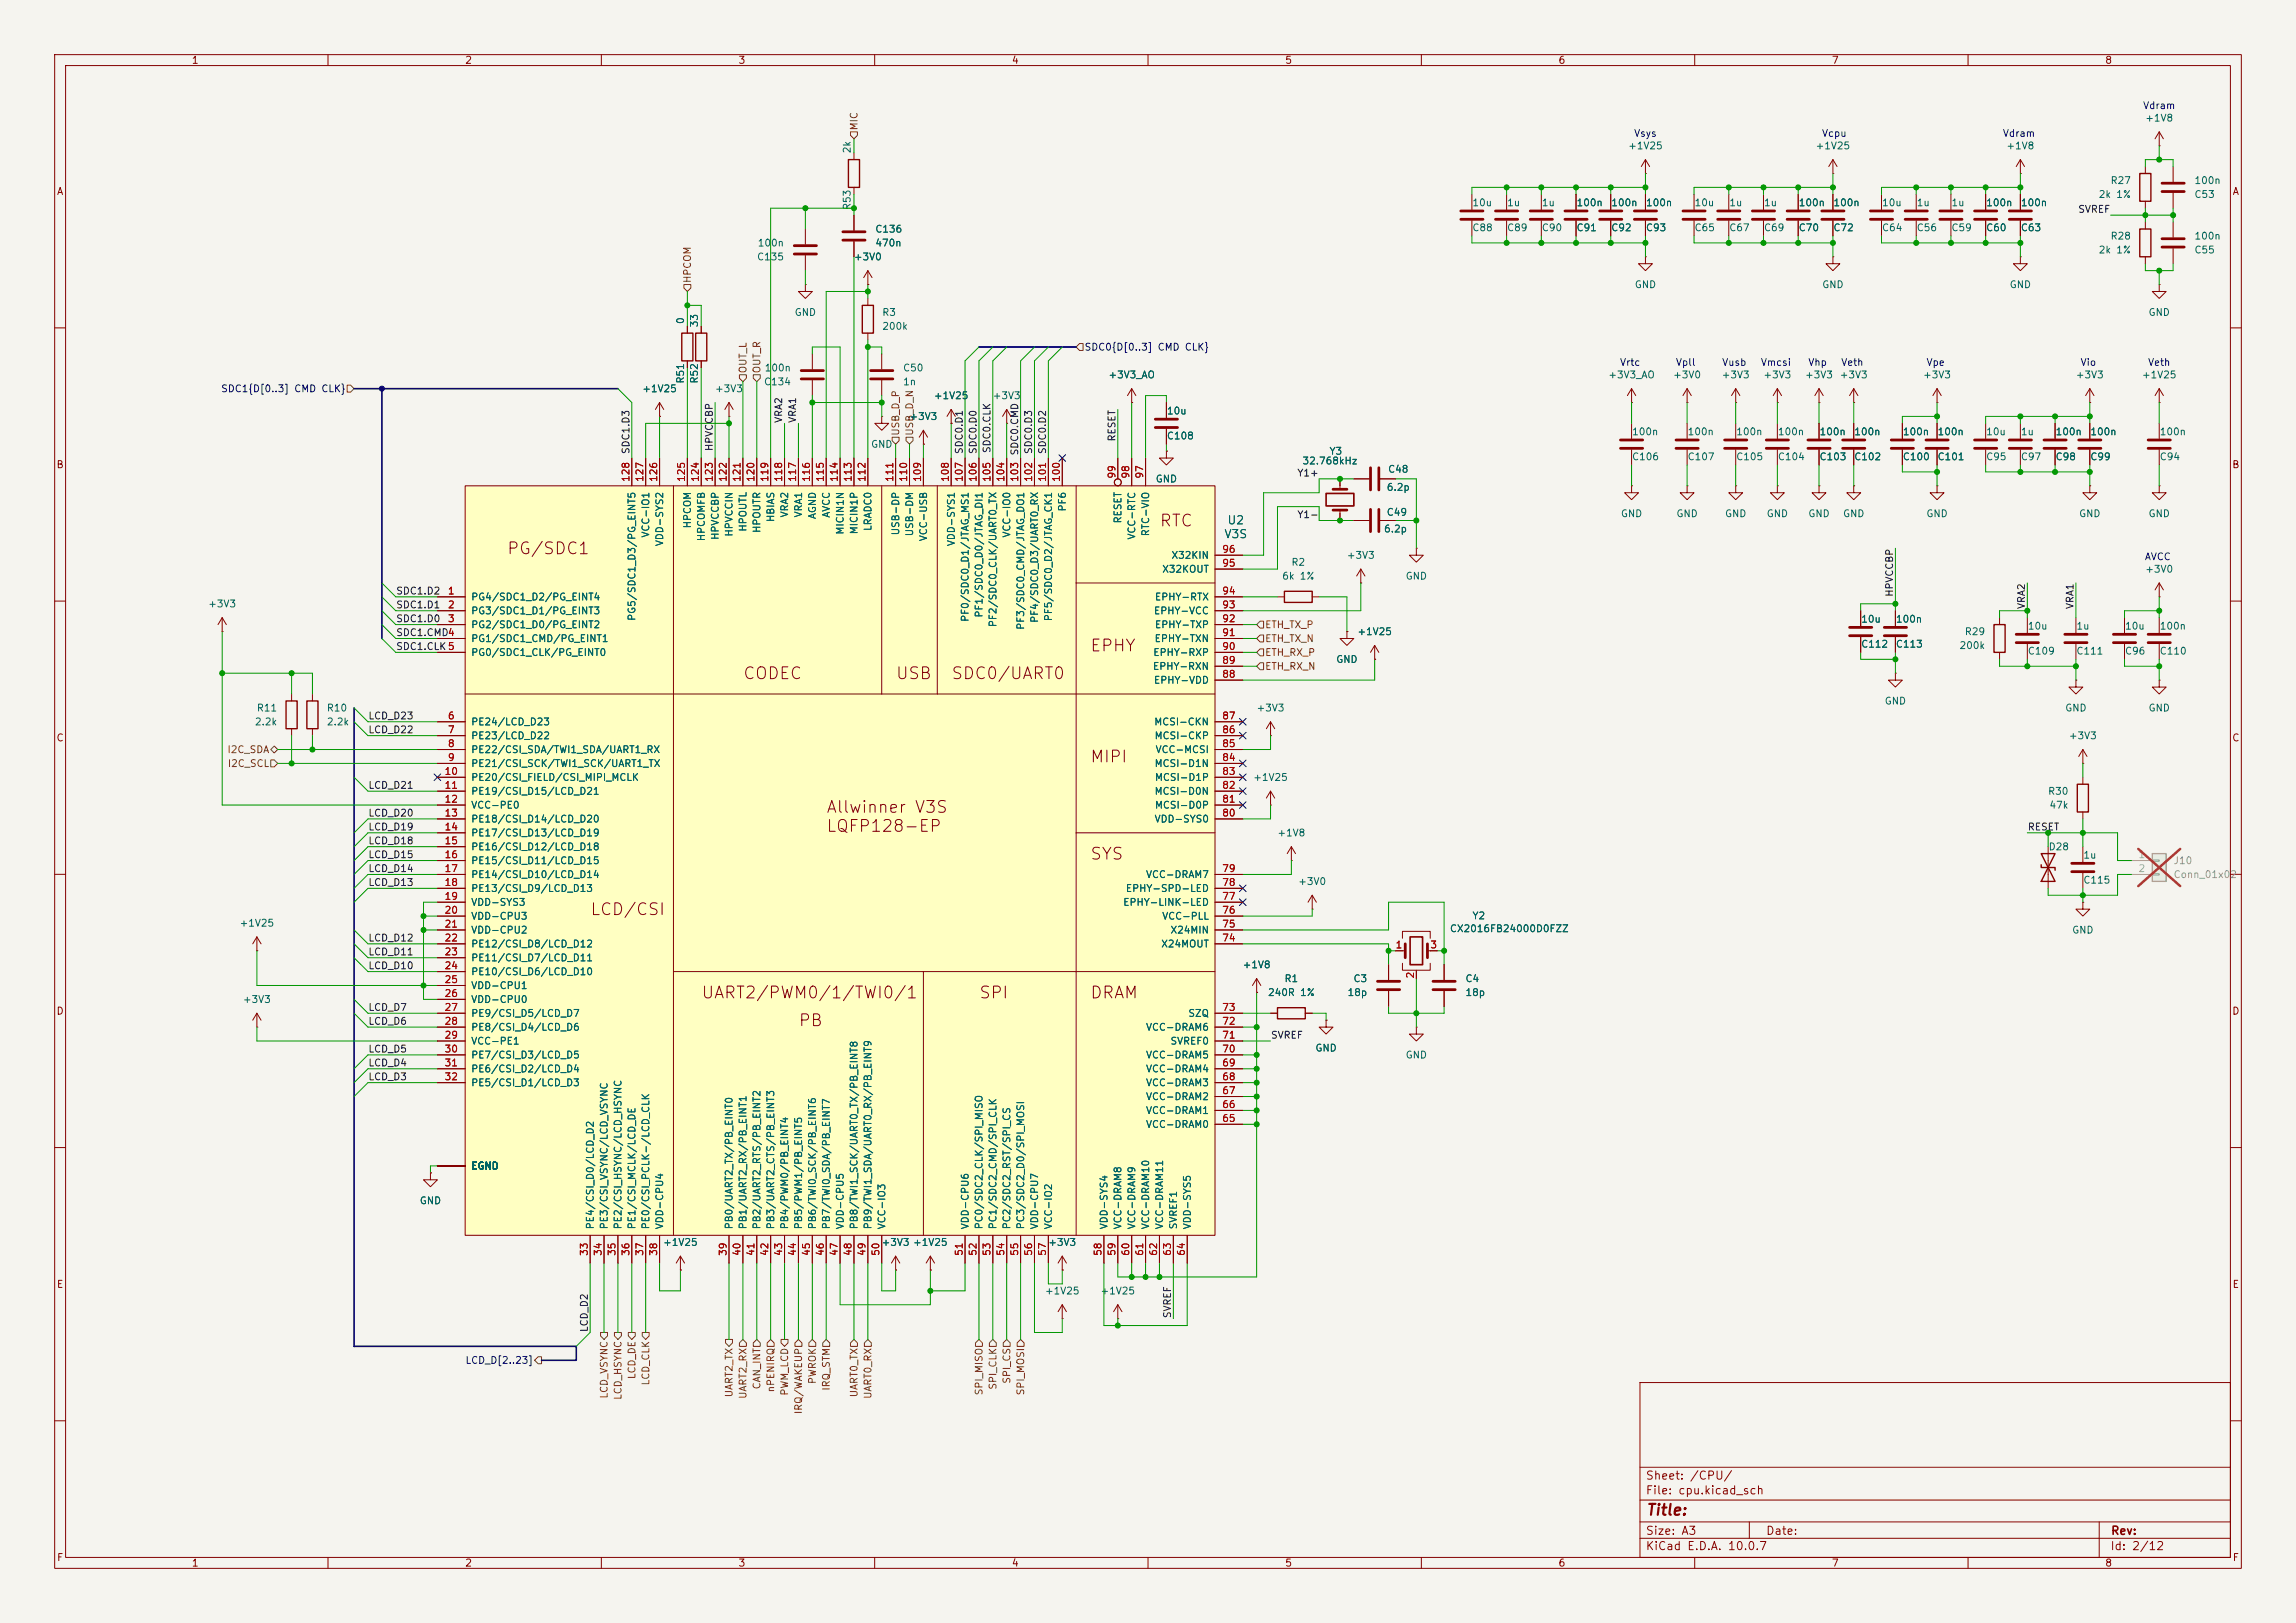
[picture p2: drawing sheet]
<svg xmlns="http://www.w3.org/2000/svg" width="420mm" height="297mm" viewBox="0 0 420 297" stroke-linecap="round" stroke-linejoin="round" font-family="sans-serif">
<defs><g id="words">
<g font-size="2.2" fill="#840000">
<text x="92.6" y="102">PG/SDC1</text>
<text x="212" y="96.9">RTC</text>
<text x="199.3" y="119.8">EPHY</text>
<text x="135.8" y="124.8">CODEC</text>
<text x="163.7" y="124.8">USB</text>
<text x="173.9" y="124.8">SDC0/UART0</text>
<text x="199.3" y="140.1">MIPI</text>
<text x="151" y="149.3">Allwinner V3S</text>
<text x="151" y="152.8">LQFP128-EP</text>
<text x="199.3" y="157.9">SYS</text>
<text x="107.8" y="168">LCD/CSI</text>
<text x="128.2" y="183.3">UART2/PWM0/1/TWI0/1</text>
<text x="179" y="183.3">SPI</text>
<text x="199.3" y="183.3">DRAM</text>
<text x="145.9" y="188.3">PB</text>
</g>
<text font-size="2" fill="#840000" x="301" y="277.8">Title:</text>
<g font-size="1.5" fill="#006464">
<text x="223.8" y="98.9">V3S</text>
<text x="224.4" y="96.3">U2</text>
</g>
<g font-size="1.5" fill="#840000">
<text x="300.9" y="273.8">File: cpu.kicad_sch</text>
<text x="300.9" y="271.1">Sheet: /CPU/</text>
<text x="300.9" y="281.2">Size: A3</text>
<text x="322.9" y="281.2">Date:</text>
<text x="386" y="281.2">Rev:</text>
<text x="300.9" y="284">KiCad E.D.A. 10.0.7</text>
<text x="385.9" y="284">Id: 2/12</text>
</g>
<g font-size="1.3" fill="#840000">
<text x="35" y="12">1</text>
<text x="85" y="12">2</text>
<text x="135" y="12">3</text>
<text x="185" y="12">4</text>
<text x="235" y="12">5</text>
<text x="285" y="12">6</text>
<text x="335" y="12">7</text>
<text x="385" y="12">8</text>
<text x="10.3" y="36">A</text>
<text x="408.3" y="36">A</text>
<text x="10.2" y="86">B</text>
<text x="408.2" y="86">B</text>
<text x="10.2" y="136">C</text>
<text x="408.2" y="136">C</text>
<text x="10.2" y="186">D</text>
<text x="408.2" y="186">D</text>
<text x="10.3" y="236">E</text>
<text x="408.3" y="236">E</text>
<text x="10.3" y="286">F</text>
<text x="35" y="287">1</text>
<text x="85" y="287">2</text>
<text x="135" y="287">3</text>
<text x="185" y="287">4</text>
<text x="235" y="287">5</text>
<text x="285" y="287">6</text>
<text x="335" y="287">7</text>
<text x="385" y="287">8</text>
<text x="408.3" y="286">F</text>
</g>
<g font-size="1.3" fill="#725600">
<text x="157.2" y="24" transform="rotate(-90 157.2 24)">MIC</text>
<text x="126.7" y="51.9" transform="rotate(-90 126.7 51.9)">HPCOM</text>
<text x="136.9" y="68.4" transform="rotate(-90 136.9 68.4)">OUT_L</text>
<text x="139.4" y="68.4" transform="rotate(-90 139.4 68.4)">OUT_R</text>
<text x="164.8" y="79.8" transform="rotate(-90 164.8 79.8)">USB_D_P</text>
<text x="167.3" y="79.8" transform="rotate(-90 167.3 79.8)">USB_D_N</text>
<text x="231.3" y="115.3">ETH_TX_P</text>
<text x="231.3" y="117.8">ETH_TX_N</text>
<text x="231.3" y="122.9">ETH_RX_N</text>
<text x="231.3" y="120.3">ETH_RX_P</text>
<text x="41.5" y="138.1">I2C_SDA</text>
<text x="41.6" y="140.7">I2C_SCL</text>
<text x="111.5" y="256.1" transform="rotate(-90 111.5 256.1)">LCD_VSYNC</text>
<text x="114" y="256.3" transform="rotate(-90 114 256.3)">LCD_HSYNC</text>
<text x="116.5" y="252.5" transform="rotate(-90 116.5 252.5)">LCD_DE</text>
<text x="119.1" y="253.6" transform="rotate(-90 119.1 253.6)">LCD_CLK</text>
<text x="134.3" y="255.8" transform="rotate(-90 134.3 255.8)">UART2_TX</text>
<text x="136.9" y="256.1" transform="rotate(-90 136.9 256.1)">UART2_RX</text>
<text x="139.4" y="254.4" transform="rotate(-90 139.4 254.4)">CAN_INT</text>
<text x="141.9" y="254.9" transform="rotate(-90 141.9 254.9)">nPENIRQ</text>
<text x="144.5" y="255.5" transform="rotate(-90 144.5 255.5)">PWM_LCD</text>
<text x="149.6" y="253.4" transform="rotate(-90 149.6 253.4)">PWROK</text>
<text x="152.1" y="254.6" transform="rotate(-90 152.1 254.6)">IRQ_STM</text>
<text x="157.2" y="255.8" transform="rotate(-90 157.2 255.8)">UART0_TX</text>
<text x="159.7" y="256.1" transform="rotate(-90 159.7 256.1)">UART0_RX</text>
<text x="180" y="255.4" transform="rotate(-90 180 255.4)">SPI_MISO</text>
<text x="182.6" y="254.4" transform="rotate(-90 182.6 254.4)">SPI_CLK</text>
<text x="185.1" y="253.3" transform="rotate(-90 185.1 253.3)">SPI_CS</text>
<text x="187.7" y="255.4" transform="rotate(-90 187.7 255.4)">SPI_MOSI</text>
<text x="147" y="258.9" transform="rotate(-90 147 258.9)">IRQ/WAKEUP</text>
</g>
<g font-size="1.3" fill="#0000c2">
<text x="391.9" y="20.3">Vdram</text>
<text x="298.8" y="25.4">Vsys</text>
<text x="333.2" y="25.4">Vcpu</text>
<text x="366.3" y="25.4">Vdram</text>
<text x="296.2" y="67.3">Vrtc</text>
<text x="306.4" y="67.3">Vpll</text>
<text x="314.9" y="67.3">Vusb</text>
<text x="322" y="67.3">Vmcsi</text>
<text x="330.7" y="67.3">Vhp</text>
<text x="336.7" y="67.3">Veth</text>
<text x="352.3" y="67.3">Vpe</text>
<text x="380.5" y="67.3">Vio</text>
<text x="392.8" y="67.3">Veth</text>
<text x="392.2" y="102.8">AVCC</text>
</g>
<g font-size="1.3" fill="#006464">
<text x="392.3" y="22.6">+1V8</text>
<text x="155.9" y="28.2" transform="rotate(-90 155.9 28.2)">2k</text>
<text x="297.7" y="27.6">+1V25</text>
<text x="332" y="27.6">+1V25</text>
<text x="366.9" y="27.6">+1V8</text>
<text x="386" y="34">R27</text>
<text x="401.3" y="34">100n</text>
<text x="155.9" y="38.5" transform="rotate(-90 155.9 38.5)">R53</text>
<text x="269.2" y="38">10u</text>
<text x="275.6" y="38">1u</text>
<text x="281.9" y="38">1u</text>
<text x="288.3" y="38">100n</text>
<text x="294.6" y="38">100n</text>
<text x="301" y="38">100n</text>
<text x="309.9" y="38">10u</text>
<text x="316.2" y="38">1u</text>
<text x="322.6" y="38">1u</text>
<text x="328.9" y="38">100n</text>
<text x="335.3" y="38">100n</text>
<text x="344.2" y="38">10u</text>
<text x="350.5" y="38">1u</text>
<text x="356.9" y="38">1u</text>
<text x="363.2" y="38">100n</text>
<text x="369.6" y="38">100n</text>
<text x="383.8" y="36.5">2k 1%</text>
<text x="401.3" y="36.5">C53</text>
<text x="138.4" y="48">C135</text>
<text x="138.5" y="45.4">100n</text>
<text x="156.1" y="48">+3V0</text>
<text x="160" y="42.9">C136</text>
<text x="160" y="45.4">470n</text>
<text x="269.2" y="42.6">C88</text>
<text x="275.6" y="42.6">C89</text>
<text x="281.9" y="42.6">C90</text>
<text x="288.3" y="42.6">C91</text>
<text x="294.6" y="42.6">C92</text>
<text x="301" y="42.6">C93</text>
<text x="309.9" y="42.6">C65</text>
<text x="316.2" y="42.6">C67</text>
<text x="322.6" y="42.6">C69</text>
<text x="328.9" y="42.6">C70</text>
<text x="335.3" y="42.6">C72</text>
<text x="344.2" y="42.6">C64</text>
<text x="350.5" y="42.6">C56</text>
<text x="356.9" y="42.6">C59</text>
<text x="363.2" y="42.6">C60</text>
<text x="369.6" y="42.6">C63</text>
<text x="383.8" y="46.7">2k 1%</text>
<text x="386" y="44.1">R28</text>
<text x="401.3" y="46.7">C55</text>
<text x="401.3" y="44.1">100n</text>
<text x="298.9" y="53">GND</text>
<text x="333.2" y="53">GND</text>
<text x="367.5" y="53">GND</text>
<text x="125.4" y="59.4" transform="rotate(-90 125.4 59.4)">0</text>
<text x="145.3" y="58.1">GND</text>
<text x="161.3" y="58.1">R3</text>
<text x="392.9" y="58.1">GND</text>
<text x="128" y="60" transform="rotate(-90 128 60)">33</text>
<text x="161.3" y="60.7">200k</text>
<text x="125.4" y="70.3" transform="rotate(-90 125.4 70.3)">R51</text>
<text x="128" y="70.3" transform="rotate(-90 128 70.3)">R52</text>
<text x="139.6" y="70.8">C134</text>
<text x="139.8" y="68.3">100n</text>
<text x="165.1" y="68.3">C50</text>
<text x="165.1" y="70.8">1n</text>
<text x="202.6" y="69.5">+3V3_AO</text>
<text x="294.1" y="69.5">+3V3_AO</text>
<text x="305.9" y="69.5">+3V0</text>
<text x="314.8" y="69.5">+3V3</text>
<text x="322.5" y="69.5">+3V3</text>
<text x="330.1" y="69.5">+3V3</text>
<text x="336.4" y="69.5">+3V3</text>
<text x="351.7" y="69.5">+3V3</text>
<text x="379.6" y="69.5">+3V3</text>
<text x="391.7" y="69.5">+1V25</text>
<text x="117.4" y="72.1">+1V25</text>
<text x="130.7" y="72.1">+3V3</text>
<text x="166.2" y="77.2">+3V3</text>
<text x="170.7" y="73.4">+1V25</text>
<text x="181.5" y="73.4">+3V3</text>
<text x="213.3" y="76.1">10u</text>
<text x="159.2" y="82.2">GND</text>
<text x="213.3" y="80.7">C108</text>
<text x="243.1" y="83.5">Y3</text>
<text x="298.4" y="80">100n</text>
<text x="308.6" y="80">100n</text>
<text x="317.5" y="80">100n</text>
<text x="325.1" y="80">100n</text>
<text x="332.7" y="80">100n</text>
<text x="339.1" y="80">100n</text>
<text x="348" y="80">100n</text>
<text x="354.3" y="80">100n</text>
<text x="363.2" y="80">10u</text>
<text x="369.6" y="80">1u</text>
<text x="375.9" y="80">100n</text>
<text x="382.3" y="80">100n</text>
<text x="395" y="80">100n</text>
<text x="211.3" y="88.6">GND</text>
<text x="238.1" y="85.3">32.768kHz</text>
<text x="253.8" y="86.8">C48</text>
<text x="298.4" y="84.5">C106</text>
<text x="308.6" y="84.5">C107</text>
<text x="317.5" y="84.5">C105</text>
<text x="325.1" y="84.5">C104</text>
<text x="332.7" y="84.5">C103</text>
<text x="339.1" y="84.5">C102</text>
<text x="348" y="84.5">C100</text>
<text x="354.3" y="84.5">C101</text>
<text x="363.2" y="84.5">C95</text>
<text x="369.6" y="84.5">C97</text>
<text x="375.9" y="84.5">C98</text>
<text x="382.3" y="84.5">C99</text>
<text x="395" y="84.5">C94</text>
<text x="141.9" y="95.6" transform="rotate(-90 141.9 95.6)">HBIAS</text>
<text x="144.5" y="94.8" transform="rotate(-90 144.5 94.8)">VRA2</text>
<text x="147" y="94.8" transform="rotate(-90 147 94.8)">VRA1</text>
<text x="149.6" y="95.1" transform="rotate(-90 149.6 95.1)">AGND</text>
<text x="152.1" y="94.9" transform="rotate(-90 152.1 94.9)">AVCC</text>
<text x="195.3" y="93.7" transform="rotate(-90 195.3 93.7)">PF6</text>
<text x="205.4" y="95.9" transform="rotate(-90 205.4 95.9)">RESET</text>
<text x="253.6" y="94.7">C49</text>
<text x="253.6" y="90.1">6.2p</text>
<text x="296.4" y="94.9">GND</text>
<text x="306.5" y="94.9">GND</text>
<text x="315.4" y="94.9">GND</text>
<text x="323.1" y="94.9">GND</text>
<text x="330.7" y="94.9">GND</text>
<text x="337" y="94.9">GND</text>
<text x="352.3" y="94.9">GND</text>
<text x="380.2" y="94.9">GND</text>
<text x="392.9" y="94.9">GND</text>
<text x="119.1" y="98.5" transform="rotate(-90 119.1 98.5)">VCC-IO1</text>
<text x="121.6" y="100.1" transform="rotate(-90 121.6 100.1)">VDD-SYS2</text>
<text x="126.7" y="96.8" transform="rotate(-90 126.7 96.8)">HPCOM</text>
<text x="129.2" y="99.2" transform="rotate(-90 129.2 99.2)">HPCOMFB</text>
<text x="131.8" y="98.9" transform="rotate(-90 131.8 98.9)">HPVCCBP</text>
<text x="134.3" y="98.3" transform="rotate(-90 134.3 98.3)">HPVCCIN</text>
<text x="136.9" y="97.4" transform="rotate(-90 136.9 97.4)">HPOUTL</text>
<text x="139.4" y="97.6" transform="rotate(-90 139.4 97.6)">HPOUTR</text>
<text x="154.6" y="97.9" transform="rotate(-90 154.6 97.9)">MICIN1N</text>
<text x="157.2" y="97.9" transform="rotate(-90 157.2 97.9)">MICIN1P</text>
<text x="159.7" y="97.3" transform="rotate(-90 159.7 97.3)">LRADC0</text>
<text x="164.8" y="98.1" transform="rotate(-90 164.8 98.1)">USB-DP</text>
<text x="167.3" y="98.2" transform="rotate(-90 167.3 98.2)">USB-DM</text>
<text x="169.9" y="99.2" transform="rotate(-90 169.9 99.2)">VCC-USB</text>
<text x="175" y="100.1" transform="rotate(-90 175 100.1)">VDD-SYS1</text>
<text x="185.1" y="98.5" transform="rotate(-90 185.1 98.5)">VCC-IO0</text>
<text x="208" y="98.9" transform="rotate(-90 208 98.9)">VCC-RTC</text>
<text x="210.5" y="98.2" transform="rotate(-90 210.5 98.2)">RTC-VIO</text>
<text x="253.1" y="97.7">6.2p</text>
<text x="212.5" y="105.1">X32KOUT</text>
<text x="214.2" y="102.6">X32KIN</text>
<text x="234.4" y="106.4">6k 1%</text>
<text x="236.1" y="103.8">R2</text>
<text x="246.3" y="102.6">+3V3</text>
<text x="257" y="106.4">GND</text>
<text x="392.3" y="105.1">+3V0</text>
<text x="38" y="111.5">+3V3</text>
<text x="86.1" y="110.2">PG4/SDC1_D2/PG_EINT4</text>
<text x="86.1" y="112.7">PG3/SDC1_D1/PG_EINT3</text>
<text x="116.5" y="113.7" transform="rotate(-90 116.5 113.7)">PG5/SDC1_D3/PG_EINT5</text>
<text x="177.5" y="113.9" transform="rotate(-90 177.5 113.9)">PF0/SDC0_D1/JTAG_MS1</text>
<text x="180" y="113.1" transform="rotate(-90 180 113.1)">PF1/SDC0_D0/JTAG_DI1</text>
<text x="192.7" y="113.8" transform="rotate(-90 192.7 113.8)">PF5/SDC0_D2/JTAG_CK1</text>
<text x="211" y="112.7">EPHY-VCC</text>
<text x="211.1" y="110.2">EPHY-RTX</text>
<text x="86.1" y="115.3">PG2/SDC1_D0/PG_EINT2</text>
<text x="86.1" y="117.8">PG1/SDC1_CMD/PG_EINT1</text>
<text x="182.6" y="114.9" transform="rotate(-90 182.6 114.9)">PF2/SDC0_CLK/UART0_TX</text>
<text x="187.7" y="115.4" transform="rotate(-90 187.7 115.4)">PF3/SDC0_CMD/JTAG_DO1</text>
<text x="190.2" y="114.1" transform="rotate(-90 190.2 114.1)">PF4/SDC0_D3/UART0_RX</text>
<text x="211.1" y="117.8">EPHY-TXN</text>
<text x="211.1" y="115.3">EPHY-TXP</text>
<text x="248.2" y="116.5">+1V25</text>
<text x="340.3" y="118.8">C112</text>
<text x="340.3" y="114.2">10u</text>
<text x="346.7" y="118.8">C113</text>
<text x="346.7" y="114.2">100n</text>
<text x="358.3" y="119.1">200k</text>
<text x="359.3" y="116.5">R29</text>
<text x="370.8" y="115.5">10u</text>
<text x="379.7" y="115.5">1u</text>
<text x="388.6" y="115.5">10u</text>
<text x="395" y="115.5">100n</text>
<text x="86.1" y="120.3">PG0/SDC1_CLK/PG_EINT0</text>
<text x="210.8" y="122.9">EPHY-RXN</text>
<text x="210.8" y="120.3">EPHY-RXP</text>
<text x="211" y="125.4">EPHY-VDD</text>
<text x="244.3" y="121.6">GND</text>
<text x="370.8" y="120.1">C109</text>
<text x="379.7" y="120.1">C111</text>
<text x="388.6" y="120.1">C96</text>
<text x="395" y="120.1">C110</text>
<text x="46.9" y="130.5">R11</text>
<text x="59.7" y="130.5">R10</text>
<text x="229.7" y="130.5">+3V3</text>
<text x="344.6" y="129.2">GND</text>
<text x="377.7" y="130.5">GND</text>
<text x="392.9" y="130.5">GND</text>
<text x="46.5" y="133">2.2k</text>
<text x="59.7" y="133">2.2k</text>
<text x="86.1" y="133">PE24/LCD_D23</text>
<text x="86.1" y="135.6">PE23/LCD_D22</text>
<text x="211" y="133">MCSI-CKN</text>
<text x="211.1" y="135.6">MCSI-CKP</text>
<text x="378.3" y="135.6">+3V3</text>
<text x="86.1" y="138.1">PE22/CSI_SDA/TWI1_SDA/UART1_RX</text>
<text x="86.1" y="140.7">PE21/CSI_SCK/TWI1_SCK/UART1_TX</text>
<text x="86.1" y="143.2">PE20/CSI_FIELD/CSI_MIPI_MCLK</text>
<text x="211.1" y="140.7">MCSI-D1N</text>
<text x="211.1" y="143.2">MCSI-D1P</text>
<text x="211.3" y="138.1">VCC-MCSI</text>
<text x="229.1" y="143.2">+1V25</text>
<text x="86.1" y="145.7">PE19/CSI_D15/LCD_D21</text>
<text x="86.1" y="148.3">VCC-PE0</text>
<text x="211.1" y="145.7">MCSI-D0N</text>
<text x="211.1" y="148.3">MCSI-D0P</text>
<text x="374.5" y="145.7">R30</text>
<text x="374.8" y="148.3">47k</text>
<text x="86.1" y="150.8">PE18/CSI_D14/LCD_D20</text>
<text x="86.1" y="153.4">PE17/CSI_D13/LCD_D19</text>
<text x="86.1" y="155.9">PE16/CSI_D12/LCD_D18</text>
<text x="211.1" y="150.8">VDD-SYS0</text>
<text x="233.6" y="153.4">+1V8</text>
<text x="374.6" y="155.9">D28</text>
<text x="86.1" y="158.4">PE15/CSI_D11/LCD_D15</text>
<text x="86.1" y="161">PE14/CSI_D10/LCD_D14</text>
<text x="209.5" y="161">VCC-DRAM7</text>
<text x="381" y="162">C115</text>
<text x="381" y="157.4">1u</text>
<text x="86.1" y="163.5">PE13/CSI_D9/LCD_D13</text>
<text x="86.1" y="166.1">VDD-SYS3</text>
<text x="205.3" y="166.1">EPHY-LINK-LED</text>
<text x="205.8" y="163.5">EPHY-SPD-LED</text>
<text x="237.4" y="162.3">+3V0</text>
<text x="43.7" y="169.9">+1V25</text>
<text x="86.1" y="168.6">VDD-CPU3</text>
<text x="86.1" y="171.1">VDD-CPU2</text>
<text x="86.1" y="173.7">PE12/CSI_D8/LCD_D12</text>
<text x="212.3" y="173.7">X24MOUT</text>
<text x="212.5" y="168.6">VCC-PLL</text>
<text x="214" y="171.1">X24MIN</text>
<text x="265.1" y="170.9">CX2016FB24000D0FZZ</text>
<text x="269.2" y="168.5">Y2</text>
<text x="378.9" y="171.1">GND</text>
<text x="86.1" y="176.2">PE11/CSI_D7/LCD_D11</text>
<text x="86.1" y="178.8">PE10/CSI_D6/LCD_D10</text>
<text x="227.2" y="177.5">+1V8</text>
<text x="44.3" y="183.8">+3V3</text>
<text x="86.1" y="181.3">VDD-CPU1</text>
<text x="86.1" y="183.8">VDD-CPU0</text>
<text x="231.8" y="182.6">240R 1%</text>
<text x="234.9" y="180">R1</text>
<text x="246.4" y="182.6">18p</text>
<text x="247.5" y="180">C3</text>
<text x="268" y="180">C4</text>
<text x="268" y="182.6">18p</text>
<text x="86.1" y="186.4">PE9/CSI_D5/LCD_D7</text>
<text x="86.1" y="188.9">PE8/CSI_D4/LCD_D6</text>
<text x="86.1" y="191.5">VCC-PE1</text>
<text x="209.5" y="188.9">VCC-DRAM6</text>
<text x="214" y="191.5">SVREF0</text>
<text x="217.3" y="186.4">SZQ</text>
<text x="86.1" y="194">PE7/CSI_D3/LCD_D5</text>
<text x="86.1" y="196.5">PE6/CSI_D2/LCD_D4</text>
<text x="209.5" y="196.5">VCC-DRAM4</text>
<text x="209.5" y="194">VCC-DRAM5</text>
<text x="240.5" y="192.7">GND</text>
<text x="257" y="194">GND</text>
<text x="86.1" y="199.1">PE5/CSI_D1/LCD_D3</text>
<text x="209.5" y="201.6">VCC-DRAM2</text>
<text x="209.5" y="199.1">VCC-DRAM3</text>
<text x="209.5" y="206.7">VCC-DRAM0</text>
<text x="209.5" y="204.2">VCC-DRAM1</text>
<text x="86.1" y="214.3">EGND</text>
<text x="76.7" y="220.7">GND</text>
<text x="108.9" y="225.1" transform="rotate(-90 108.9 225.1)">PE4/CSI_D0/LCD_D2</text>
<text x="111.5" y="225.1" transform="rotate(-90 111.5 225.1)">PE3/CSI_VSYNC/LCD_VSYNC</text>
<text x="114" y="225.1" transform="rotate(-90 114 225.1)">PE2/CSI_HSYNC/LCD_HSYNC</text>
<text x="116.5" y="225.1" transform="rotate(-90 116.5 225.1)">PE1/CSI_MCLK/LCD_DE</text>
<text x="119.1" y="225.1" transform="rotate(-90 119.1 225.1)">PE0/CSI_PCLK-/LCD_CLK</text>
<text x="121.6" y="225.1" transform="rotate(-90 121.6 225.1)">VDD-CPU4</text>
<text x="134.3" y="225.1" transform="rotate(-90 134.3 225.1)">PB0/UART2_TX/PB_EINT0</text>
<text x="136.9" y="225.1" transform="rotate(-90 136.9 225.1)">PB1/UART2_RX/PB_EINT1</text>
<text x="139.4" y="225.1" transform="rotate(-90 139.4 225.1)">PB2/UART2_RTS/PB_EINT2</text>
<text x="141.9" y="225.1" transform="rotate(-90 141.9 225.1)">PB3/UART2_CTS/PB_EINT3</text>
<text x="144.5" y="225.1" transform="rotate(-90 144.5 225.1)">PB4/PWM0/PB_EINT4</text>
<text x="147" y="225.1" transform="rotate(-90 147 225.1)">PB5/PWM1/PB_EINT5</text>
<text x="149.6" y="225.1" transform="rotate(-90 149.6 225.1)">PB6/TWI0_SCK/PB_EINT6</text>
<text x="152.1" y="225.1" transform="rotate(-90 152.1 225.1)">PB7/TWI0_SDA/PB_EINT7</text>
<text x="154.6" y="225.1" transform="rotate(-90 154.6 225.1)">VDD-CPU5</text>
<text x="157.2" y="225.1" transform="rotate(-90 157.2 225.1)">PB8/TWI1_SCK/UART0_TX/PB_EINT8</text>
<text x="159.7" y="225.1" transform="rotate(-90 159.7 225.1)">PB9/TWI1_SDA/UART0_RX/PB_EINT9</text>
<text x="162.3" y="225.1" transform="rotate(-90 162.3 225.1)">VCC-IO3</text>
<text x="177.5" y="225.1" transform="rotate(-90 177.5 225.1)">VDD-CPU6</text>
<text x="180" y="225.1" transform="rotate(-90 180 225.1)">PC0/SDC2_CLK/SPI_MISO</text>
<text x="182.6" y="225.1" transform="rotate(-90 182.6 225.1)">PC1/SDC2_CMD/SPI_CLK</text>
<text x="185.1" y="225.1" transform="rotate(-90 185.1 225.1)">PC2/SDC2_RST/SPI_CS</text>
<text x="187.7" y="225.1" transform="rotate(-90 187.7 225.1)">PC3/SDC2_D0/SPI_MOSI</text>
<text x="190.2" y="225.1" transform="rotate(-90 190.2 225.1)">VDD-CPU7</text>
<text x="192.7" y="225.1" transform="rotate(-90 192.7 225.1)">VCC-IO2</text>
<text x="202.9" y="225.1" transform="rotate(-90 202.9 225.1)">VDD-SYS4</text>
<text x="205.4" y="225.1" transform="rotate(-90 205.4 225.1)">VCC-DRAM8</text>
<text x="208" y="225.1" transform="rotate(-90 208 225.1)">VCC-DRAM9</text>
<text x="210.5" y="225.1" transform="rotate(-90 210.5 225.1)">VCC-DRAM10</text>
<text x="213.1" y="225.1" transform="rotate(-90 213.1 225.1)">VCC-DRAM11</text>
<text x="215.6" y="225.1" transform="rotate(-90 215.6 225.1)">SVREF1</text>
<text x="218.1" y="225.1" transform="rotate(-90 218.1 225.1)">VDD-SYS5</text>
<text x="121.2" y="228.3">+1V25</text>
<text x="161.2" y="228.3">+3V3 +1V25</text>
<text x="191.6" y="228.3">+3V3</text>
<text x="191" y="237.2">+1V25</text>
<text x="201.2" y="237.2">+1V25</text>
</g>
<g font-size="1.3" fill="#0f0f0f">
<text x="380" y="39.2">SVREF</text>
<text x="143.4" y="77.5" transform="rotate(-90 143.4 77.5)">VRA2</text>
<text x="145.9" y="77.5" transform="rotate(-90 145.9 77.5)">VRA1</text>
<text x="115.4" y="83.2" transform="rotate(-90 115.4 83.2)">SDC1.D3</text>
<text x="130.7" y="82.7" transform="rotate(-90 130.7 82.7)">HPVCCBP</text>
<text x="176.4" y="83.2" transform="rotate(-90 176.4 83.2)">SDC0.D1</text>
<text x="178.9" y="83.2" transform="rotate(-90 178.9 83.2)">SDC0.D0</text>
<text x="181.5" y="83" transform="rotate(-90 181.5 83)">SDC0.CLK</text>
<text x="186.6" y="83.4" transform="rotate(-90 186.6 83.4)">SDC0.CMD</text>
<text x="189.1" y="83.2" transform="rotate(-90 189.1 83.2)">SDC0.D3</text>
<text x="191.6" y="83.2" transform="rotate(-90 191.6 83.2)">SDC0.D2</text>
<text x="204.3" y="80.9" transform="rotate(-90 204.3 80.9)">RESET</text>
<text x="237.2" y="87.5">Y1+</text>
<text x="237.2" y="95.1">Y1-</text>
<text x="72.4" y="109.1">SDC1.D2</text>
<text x="72.4" y="111.6">SDC1.D1</text>
<text x="346.6" y="109.3" transform="rotate(-90 346.6 109.3)">HPVCCBP</text>
<text x="370.7" y="111.6" transform="rotate(-90 370.7 111.6)">VRA2</text>
<text x="379.6" y="111.6" transform="rotate(-90 379.6 111.6)">VRA1</text>
<text x="72.4" y="114.2">SDC1.D0</text>
<text x="72.4" y="119.3">SDC1.CLK5</text>
<text x="72.4" y="116.7">SDC1.CMD4</text>
<text x="67.3" y="132">LCD_D23</text>
<text x="67.3" y="134.5">LCD_D22</text>
<text x="67.3" y="144.7">LCD_D21</text>
<text x="67.3" y="149.7">LCD_D20</text>
<text x="67.3" y="152.3">LCD_D19</text>
<text x="67.3" y="154.8">LCD_D18</text>
<text x="370.8" y="152.3">RESET</text>
<text x="67.3" y="157.4">LCD_D15</text>
<text x="67.3" y="159.9">LCD_D14</text>
<text x="67.3" y="162.4">LCD_D13</text>
<text x="67.3" y="172.6">LCD_D12</text>
<text x="67.3" y="175.1">LCD_D11</text>
<text x="67.3" y="177.7">LCD_D10</text>
<text x="67.3" y="185.3">LCD_D7</text>
<text x="67.3" y="187.8">LCD_D6</text>
<text x="232.4" y="190.4">SVREF</text>
<text x="67.3" y="192.9">LCD_D5</text>
<text x="67.3" y="198">LCD_D3</text>
<text x="67.3" y="195.5">LCD_D4</text>
<text x="107.8" y="243.9" transform="rotate(-90 107.8 243.9)">LCD_D2</text>
<text x="214.5" y="241.3" transform="rotate(-90 214.5 241.3)">SVREF</text>
</g>
<g font-size="1.3" fill="#000084">
<text x="198.3" y="64.5">SDC0{D[0..3] CMD CLK}</text>
<text x="40.3" y="72.1">SDC1{D[0..3] CMD CLK}</text>
<text x="85" y="249.9">LCD_D[2..23]</text>
</g>
<g font-size="1.3" fill="#a90000">
<text x="115.4" y="88.3" transform="rotate(-90 115.4 88.3)">128</text>
<text x="118" y="88.3" transform="rotate(-90 118 88.3)">127</text>
<text x="120.5" y="88.3" transform="rotate(-90 120.5 88.3)">126</text>
<text x="125.6" y="88.3" transform="rotate(-90 125.6 88.3)">125</text>
<text x="128.1" y="88.3" transform="rotate(-90 128.1 88.3)">124</text>
<text x="130.7" y="88.3" transform="rotate(-90 130.7 88.3)">123</text>
<text x="133.2" y="88.3" transform="rotate(-90 133.2 88.3)">122</text>
<text x="135.8" y="88.3" transform="rotate(-90 135.8 88.3)">121</text>
<text x="138.3" y="88.3" transform="rotate(-90 138.3 88.3)">120</text>
<text x="140.8" y="88.3" transform="rotate(-90 140.8 88.3)">119</text>
<text x="143.4" y="88.3" transform="rotate(-90 143.4 88.3)">118</text>
<text x="145.9" y="88.3" transform="rotate(-90 145.9 88.3)">117</text>
<text x="148.5" y="88.3" transform="rotate(-90 148.5 88.3)">116</text>
<text x="151" y="88.3" transform="rotate(-90 151 88.3)">115</text>
<text x="153.5" y="88.3" transform="rotate(-90 153.5 88.3)">114</text>
<text x="156.1" y="88.3" transform="rotate(-90 156.1 88.3)">113</text>
<text x="158.6" y="88.3" transform="rotate(-90 158.6 88.3)">112</text>
<text x="163.7" y="88.3" transform="rotate(-90 163.7 88.3)">111</text>
<text x="166.2" y="88.3" transform="rotate(-90 166.2 88.3)">110</text>
<text x="168.8" y="88.3" transform="rotate(-90 168.8 88.3)">109</text>
<text x="173.9" y="88.3" transform="rotate(-90 173.9 88.3)">108</text>
<text x="176.4" y="88.3" transform="rotate(-90 176.4 88.3)">107</text>
<text x="178.9" y="88.3" transform="rotate(-90 178.9 88.3)">106</text>
<text x="181.5" y="88.3" transform="rotate(-90 181.5 88.3)">105</text>
<text x="184" y="88.3" transform="rotate(-90 184 88.3)">104</text>
<text x="186.6" y="88.3" transform="rotate(-90 186.6 88.3)">103</text>
<text x="189.1" y="88.3" transform="rotate(-90 189.1 88.3)">102</text>
<text x="191.6" y="88.3" transform="rotate(-90 191.6 88.3)">101</text>
<text x="194.2" y="88.3" transform="rotate(-90 194.2 88.3)">100</text>
<text x="204.3" y="87.7" transform="rotate(-90 204.3 87.7)">99</text>
<text x="206.9" y="87.7" transform="rotate(-90 206.9 87.7)">98</text>
<text x="209.4" y="87.7" transform="rotate(-90 209.4 87.7)">97</text>
<text x="223.5" y="101.5">96</text>
<text x="223.5" y="104">95</text>
<text x="81.8" y="109.1">1</text>
<text x="81.8" y="111.6">2</text>
<text x="223.5" y="111.6">93</text>
<text x="223.5" y="109.1">94</text>
<text x="81.8" y="114.2">3</text>
<text x="81.8" y="116.7">4</text>
<text x="81.8" y="119.2">5</text>
<text x="223.5" y="119.2">90</text>
<text x="223.5" y="116.7">91</text>
<text x="223.5" y="114.2">92</text>
<text x="223.5" y="124.3">88</text>
<text x="223.5" y="121.8">89</text>
<text x="81.8" y="131.9">6</text>
<text x="223.5" y="131.9">87</text>
<text x="81.8" y="134.5">7</text>
<text x="81.8" y="137">8</text>
<text x="223.5" y="137">85</text>
<text x="223.5" y="134.5">86</text>
<text x="81.2" y="142.1">10</text>
<text x="81.8" y="139.6">9</text>
<text x="223.5" y="142.1">83</text>
<text x="223.5" y="139.6">84</text>
<text x="81.2" y="144.6">11</text>
<text x="81.2" y="147.2">12</text>
<text x="81.2" y="149.7">13</text>
<text x="223.5" y="149.7">80</text>
<text x="223.5" y="147.2">81</text>
<text x="223.5" y="144.6">82</text>
<text x="81.2" y="152.3">14</text>
<text x="81.2" y="154.8">15</text>
<text x="81.2" y="157.3">16</text>
<text x="81.2" y="159.9">17</text>
<text x="223.5" y="159.9">79</text>
<text x="81.2" y="162.4">18</text>
<text x="81.2" y="165">19</text>
<text x="81.2" y="167.5">20</text>
<text x="223.5" y="167.5">76</text>
<text x="223.5" y="165">77</text>
<text x="223.5" y="162.4">78</text>
<text x="81.2" y="170">21</text>
<text x="81.2" y="172.6">22</text>
<text x="223.5" y="172.6">74</text>
<text x="223.5" y="170">75</text>
<text x="255.2" y="173.9">1</text>
<text x="261.5" y="173.9">3</text>
<text x="81.2" y="175.1">23</text>
<text x="81.2" y="177.7">24</text>
<text x="258.9" y="179.2" transform="rotate(-90 258.9 179.2)">2</text>
<text x="81.2" y="180.2">25</text>
<text x="81.2" y="182.7">26</text>
<text x="81.2" y="185.3">27</text>
<text x="223.5" y="185.3">73</text>
<text x="81.2" y="187.8">28</text>
<text x="81.2" y="190.4">29</text>
<text x="223.5" y="190.4">71</text>
<text x="223.5" y="187.8">72</text>
<text x="81.2" y="192.9">30</text>
<text x="81.2" y="195.4">31</text>
<text x="81.2" y="198">32</text>
<text x="223.5" y="198">68</text>
<text x="223.5" y="195.4">69</text>
<text x="223.5" y="192.9">70</text>
<text x="223.5" y="203.1">66</text>
<text x="223.5" y="200.5">67</text>
<text x="223.5" y="205.6">65</text>
<text x="107.8" y="229.9" transform="rotate(-90 107.8 229.9)">33</text>
<text x="110.4" y="229.9" transform="rotate(-90 110.4 229.9)">34</text>
<text x="112.9" y="229.9" transform="rotate(-90 112.9 229.9)">35</text>
<text x="115.4" y="229.9" transform="rotate(-90 115.4 229.9)">36</text>
<text x="118" y="229.9" transform="rotate(-90 118 229.9)">37</text>
<text x="120.5" y="229.9" transform="rotate(-90 120.5 229.9)">38</text>
<text x="133.2" y="229.9" transform="rotate(-90 133.2 229.9)">39</text>
<text x="135.8" y="229.9" transform="rotate(-90 135.8 229.9)">40</text>
<text x="138.3" y="229.9" transform="rotate(-90 138.3 229.9)">41</text>
<text x="140.8" y="229.9" transform="rotate(-90 140.8 229.9)">42</text>
<text x="143.4" y="229.9" transform="rotate(-90 143.4 229.9)">43</text>
<text x="145.9" y="229.9" transform="rotate(-90 145.9 229.9)">44</text>
<text x="148.5" y="229.9" transform="rotate(-90 148.5 229.9)">45</text>
<text x="151" y="229.9" transform="rotate(-90 151 229.9)">46</text>
<text x="153.5" y="229.9" transform="rotate(-90 153.5 229.9)">47</text>
<text x="156.1" y="229.9" transform="rotate(-90 156.1 229.9)">48</text>
<text x="158.6" y="229.9" transform="rotate(-90 158.6 229.9)">49</text>
<text x="161.2" y="229.9" transform="rotate(-90 161.2 229.9)">50</text>
<text x="176.4" y="229.9" transform="rotate(-90 176.4 229.9)">51</text>
<text x="178.9" y="229.9" transform="rotate(-90 178.9 229.9)">52</text>
<text x="181.5" y="229.9" transform="rotate(-90 181.5 229.9)">53</text>
<text x="184" y="229.9" transform="rotate(-90 184 229.9)">54</text>
<text x="186.6" y="229.9" transform="rotate(-90 186.6 229.9)">55</text>
<text x="189.1" y="229.9" transform="rotate(-90 189.1 229.9)">56</text>
<text x="191.6" y="229.9" transform="rotate(-90 191.6 229.9)">57</text>
<text x="201.8" y="229.9" transform="rotate(-90 201.8 229.9)">58</text>
<text x="204.3" y="229.9" transform="rotate(-90 204.3 229.9)">59</text>
<text x="206.9" y="229.9" transform="rotate(-90 206.9 229.9)">60</text>
<text x="209.4" y="229.9" transform="rotate(-90 209.4 229.9)">61</text>
<text x="212" y="229.9" transform="rotate(-90 212 229.9)">62</text>
<text x="214.5" y="229.9" transform="rotate(-90 214.5 229.9)">63</text>
<text x="217" y="229.9" transform="rotate(-90 217 229.9)">64</text>
</g>
<g font-size="1.3" fill="#a5a4a2">
<text x="391.1" y="157.3">1</text>
<text x="391.1" y="159.9">2</text>
</g>
<g font-size="1.3" fill="#939391">
<text x="397.5" y="158.4">J10</text>
<text x="397.5" y="161">Conn_01x02</text>
</g>
</g></defs>
<path d="M0 0h420v297h-420z" fill="#f5f4ef" stroke="#f5f4ef" stroke-width=".18"/>
<g fill="none" stroke="#840000" stroke-width=".18">
<path d="M10 10h400v277h-400zM12 12h396v273h-396zM60 10v2M110 10v2M160 10v2M210 10v2M260 10v2M310 10v2M360 10v2M269.2 35.6v2.8M275.6 35.6v2.8M281.9 35.6v2.8"/>
<path d="M288.3 35.6v2.8M301 31.8h.1M301 29.2v2.6M301 35.6v2.8M301 29.2l-.8 1.3M301 29.2l.8 1.3M356.9 35.6v2.8M369.6 31.8h.1M369.6 29.2l-.8 1.3M369.6 29.2l.7 1.3M369.6 29.2v2.6M369.6 35.6v2.8"/>
<path d="M392.4 30.5v1.3M392.4 36.8v1.3M395 26.7h.1M395 24.1l-.8 1.3M395 24.1l.7 1.3M395 24.1v2.6M397.5 30.5v2.8M397.5 35.3v2.8M269.2 40.4v2.8M275.6 40.4v2.8M281.9 40.4v2.8M288.3 40.4v2.8"/>
<path d="M301 40.4v2.8M356.9 40.4v2.8M369.6 47v1.3h1.2l-1.2 1.2-1.3-1.2h1.3M369.6 47h.1M369.6 40.4v2.8M392.4 40.6v1.3M392.4 47v1.3M395 52.1v1.2h1.2l-1.2 1.3-1.3-1.3h1.3M395 52.1h.1M397.5 40.6v2.8M397.5 45.5v2.8M10 60h2"/>
<path d="M184.1 77.5h.1M184.1 74.9l-.7 1.3M184.1 74.9l.8 1.3M184.1 74.9v2.6M207 73.7h.1M207 71.1l-.8 1.3M207 71.1l.8 1.3M207 71.1v2.6M213.4 73.7v2.8M213.4 78.5v2.8M395 73.7h.1M395 71.1v2.6"/>
<path d="M395 71.1l-.8 1.3M395 71.1l.7 1.3M408 60h2M10 110h2M246.4 115.6v1.2h1.2l-1.2 1.3-1.3-1.3h1.3M246.4 115.6h.1M248.9 106.7h.1M248.9 104.1l-.7 1.3M248.9 104.1l.8 1.3M248.9 104.1v2.6M251.5 118.1l-.8 1.3M251.5 118.1l.7 1.3"/>
<path d="M251.5 118.1v2.6M259.1 100.3v1.3h1.2l-1.2 1.3-1.3-1.3h1.3M259.1 100.3h.1M365.8 113v1.3M365.8 119.4v1.3M370.8 113v2.8M370.8 117.9v2.8M379.7 113v2.8M379.7 117.9v2.8M388.6 113v2.8M388.6 117.9v2.8M395 109.2h.1"/>
<path d="M395 106.7v2.5M395 113v2.8M395 117.9v2.8M395 106.7l-.8 1.3M395 106.7l.7 1.3M408 110h2M232.4 134.6h.1M232.4 132.1v2.5M232.4 132.1l-.8 1.3M232.4 132.1l.8 1.3M251.5 120.7h.1M10 160h2"/>
<path d="M232.4 147.3h.1M232.4 144.8l-.8 1.3M232.4 144.8l.8 1.3M232.4 144.8v2.5M381 142.2v1.3M381 148.6v1.3M408 160h2M10 210h2M408 210h2M300 253h108v32h-108zM10 260h2M300 278.5h108"/>
<path d="M300 274.5h108M300 268.5h108M320 278.5v3M384 278.5v6.5M408 260h2M60 285v2M110 285v2M160 285v2M210 285v2M260 285v2M300 281.5h108M310 285v2"/>
<path d="M360 285v2"/>
</g>
<g fill="none" stroke="#840000" stroke-width=".51">
<path d="M267.2 38.6h4.1M273.6 38.6h4M279.9 38.6h4.1M286.3 38.6h4M299 38.6h4M354.8 38.6h4.1M367.5 38.6h4.1M395.5 35.1h4M395.5 33.5h4M267.2 40.1h4.1M273.6 40.1h4M279.9 40.1h4.1"/>
<path d="M286.3 40.1h4M299 40.1h4M354.8 40.1h4.1M367.5 40.1h4.1M395.5 45.2h4M395.5 43.7h4M211.3 78.2h4.1M211.3 76.7h4.1M368.8 117.6h4.1M368.8 116.1h4.1M377.7 117.6h4.1M377.7 116.1h4.1"/>
<path d="M386.6 117.6h4.1M386.6 116.1h4.1M392.9 117.6h4.1M392.9 116.1h4.1"/>
</g>
<path d="M391.4 31.8h2v5h-2zM391.4 41.9h2v5.1h-2zM364.7 114.3h2.1v5.1h-2.1zM380 143.5h2v5.1h-2z" fill="none" stroke="#840000" stroke-width=".25"/>
<path d="M393.7 156.2h2.5v5.1h-2.5z" fill="#ebeae8"/>
<path d="M393.7 156.2h2.5v5.1h-2.5z" fill="none" stroke="#9c9b98" stroke-width=".25"/>
<path d="M389.9 157.5h3.8M393.7 157.4h1.3v.2h-1.3zM393.7 159.9h1.3v.2h-1.3zM389.9 160h3.8" fill="none" stroke="#9c9b98" stroke-width=".18"/>
<path d="M391.1 155.4l7.7 6.7M398.8 155.4l-7.7 6.7" fill="none" stroke="#e12e31" stroke-width=".46"/>
<g fill="none" stroke="#840000" stroke-width=".18">
<path d="M156.2 27.9v1.3M156.2 34.3v1.3M156.2 39.4v2.8M294.6 35.6v2.8M309.9 35.6v2.8M316.2 35.6v2.8M322.6 35.6v2.8M328.9 35.6v2.8M335.3 31.8h.1M335.3 29.2l-.8 1.3M335.3 29.2l.7 1.3M335.3 29.2v2.6"/>
<path d="M335.3 35.6v2.8M344.2 35.6v2.8M363.2 35.6v2.8M125.7 59.7v1.3M128.3 59.7v1.3M147.3 52.1v1.2h1.3l-1.3 1.3-1.3-1.3h1.3M147.3 52.1h.1M147.3 41.9v2.8M147.3 46.7v2.8M156.2 44.2v2.8M158.7 52.1h.1M158.7 49.5l-.7 1.3"/>
<path d="M158.7 49.5l.8 1.3M158.7 49.5v2.6M158.7 54.6v1.3M294.6 40.4v2.8M301 47v1.3h1.3l-1.3 1.2-1.3-1.2h1.3M301 47h.1M309.9 40.4v2.8M316.2 40.4v2.8M322.6 40.4v2.8M328.9 40.4v2.8M335.3 47v1.3h1.2l-1.2 1.2-1.3-1.2h1.3M335.3 47h.1"/>
<path d="M335.3 40.4v2.8M344.2 40.4v2.8M363.2 40.4v2.8M120.6 76.2h.1M120.6 73.7l-.7 1.2M120.6 73.7l.8 1.2M120.6 73.7v2.5M125.7 66v1.3M128.3 66v1.3M133.3 76.2h.1M133.3 73.7l-.7 1.2M133.3 73.7l.8 1.2"/>
<path d="M133.3 73.7v2.5M148.6 64.8v2.8M148.6 69.6v2.8M158.7 61v1.2M161.3 76.2v1.3h1.3l-1.3 1.2-1.3-1.2h1.3M161.3 76.2h.1M161.3 64.8v2.8M161.3 69.6v2.8M168.9 78.7l-.8 1.3M168.9 78.7l.8 1.3M168.9 78.7v2.6M174 77.5h.1"/>
<path d="M174 74.9l-.8 1.3M174 74.9l.8 1.3M174 74.9v2.6M298.4 73.7h.1M298.4 71.1v2.6M298.4 77.5v2.8M298.4 71.1l-.7 1.3M298.4 71.1l.8 1.3M308.6 73.7h.1M308.6 71.1l-.8 1.3M308.6 71.1l.8 1.3M308.6 71.1v2.6"/>
<path d="M308.6 77.5v2.8M317.5 73.7h.1M317.5 71.1l-.8 1.3M317.5 71.1l.8 1.3M317.5 71.1v2.6M317.5 77.5v2.8M325.1 73.7h.1M325.1 71.1v2.6M325.1 77.5v2.8M325.1 71.1l-.7 1.3M325.1 71.1l.8 1.3M332.7 73.7h.1"/>
<path d="M332.7 71.1v2.6M332.7 77.5v2.8M332.7 71.1l-.7 1.3M332.7 71.1l.8 1.3M339.1 73.7h.1M339.1 71.1v2.6M339.1 77.5v2.8M339.1 71.1l-.8 1.3M339.1 71.1l.8 1.3M348 77.5v2.8M354.3 73.7h.1M354.3 71.1l-.7 1.3"/>
<path d="M354.3 71.1l.8 1.3M354.3 71.1v2.6M354.3 77.5v2.8M363.2 77.5v2.8M369.6 77.5v2.8M375.9 77.5v2.8M382.3 73.7h.1M382.3 71.1l-.8 1.3M382.3 71.1l.7 1.3M382.3 71.1v2.6M382.3 77.5v2.8M395 77.5v2.8"/>
<path d="M168.9 81.3h.1M213.4 82.6v1.2h1.2l-1.2 1.3-1.3-1.3h1.3M213.4 82.6h.1M245.1 87.6v1.9M245.1 93.3v2M247.6 95.3h2.8M247.6 87.6h2.8M252.5 95.3h2.8M252.5 87.6h2.8M298.4 88.9v1.3h1.3l-1.3 1.2-1.2-1.2h1.2M298.4 88.9h.1M298.4 82.3v2.8"/>
<path d="M308.6 88.9v1.3h1.3l-1.3 1.2-1.3-1.2h1.3M308.6 88.9h.1M308.6 82.3v2.8M317.5 88.9v1.3h1.3l-1.3 1.2-1.3-1.2h1.3M317.5 88.9h.1M317.5 82.3v2.8M325.1 88.9v1.3h1.3l-1.3 1.2-1.3-1.2h1.3M325.1 88.9h.1M325.1 82.3v2.8M332.7 88.9v1.3h1.3l-1.3 1.2-1.2-1.2h1.2M332.7 88.9h.1M332.7 82.3v2.8"/>
<path d="M339.1 88.9v1.3h1.3l-1.3 1.2-1.3-1.2h1.3M339.1 88.9h.1M339.1 82.3v2.8M348 82.3v2.8M354.3 88.9v1.3h1.3l-1.3 1.2-1.2-1.2h1.2M354.3 88.9h.1M354.3 82.3v2.8M363.2 82.3v2.8M369.6 82.3v2.8M375.9 82.3v2.8M382.3 88.9v1.3h1.2l-1.2 1.2-1.3-1.2h1.3M382.3 88.9h.1"/>
<path d="M382.3 82.3v2.8M395 88.9v1.3h1.2l-1.2 1.2-1.3-1.2h1.3M395 88.9h.1M395 82.3v2.8M40.6 115.6h.1M40.6 113l-.7 1.3M40.6 113l.8 1.3M40.6 113v2.6M233.7 109.2h1.2M240 109.2h1.3M340.4 111.8v2.8M340.4 116.6v2.8"/>
<path d="M346.7 111.8v2.8M346.7 116.6v2.8M53.3 127v1.3M53.3 133.4v1.2M346.7 123.2v1.3h1.3l-1.3 1.2-1.3-1.2h1.3M346.7 123.2h.1M379.7 124.5v1.2h1.3l-1.3 1.3-1.2-1.3h1.2M379.7 124.5h.1M381 139.7h.1M381 137.2l-.8 1.2M381 137.2l.8 1.2M381 137.2v2.5"/>
<path d="M395 124.5v1.2h1.2l-1.2 1.3-1.3-1.3h1.3M395 124.5h.1M374.6 154.9v7.7M381 154.9v2.8M381 159.8v2.8M47 174h.1M47 171.5v2.5M47 171.5l-.8 1.2M47 171.5l.8 1.2M229.9 179.1l-.8 1.2M229.9 179.1l.7 1.2M229.9 179.1v2.5"/>
<path d="M254 176.5v2.8M255.3 174h1.7M256.5 171.7v-1.3h5.1v1.3M256.5 176.3v1.2h5.1v-1.2M259.1 177.5v1.6M261.1 174h1.8M264.2 176.5v2.8M381 165.1v1.3h1.3l-1.3 1.2-1.3-1.2h1.3M381 165.1h.1M47 188h.1M47 185.4l-.8 1.3M47 185.4l.8 1.3"/>
<path d="M47 185.4v2.6M229.9 181.6h.1M232.4 185.4h1.3M238.8 185.4h1.2M242.6 186.7v1.3h1.2l-1.2 1.2-1.3-1.2h1.3M242.6 186.7h.1M254 181.4v2.8M259.1 188v1.2h1.2l-1.2 1.3-1.3-1.3h1.3M259.1 188h.1M264.2 181.4v2.8M78.7 214.6v1.3h1.3l-1.3 1.3-1.2-1.3h1.2M78.7 214.6h.1"/>
<path d="M124.5 232.4h.1M124.5 229.9l-.8 1.2M124.5 229.9l.7 1.2M124.5 229.9v2.5M163.8 232.4h.1M163.8 229.9l-.7 1.2M163.8 229.9l.8 1.2M163.8 229.9v2.5M170.2 232.4h.1M170.2 229.9l-.8 1.2M170.2 229.9l.7 1.2M170.2 229.9v2.5"/>
<path d="M194.3 232.4h.1M194.3 229.9l-.8 1.2M194.3 229.9l.8 1.2M194.3 229.9v2.5M194.3 238.8v2.5M194.3 238.8l-.8 1.2M194.3 238.8l.8 1.2M204.5 238.8l-.8 1.2M204.5 238.8l.7 1.2M204.5 238.8v2.5M194.3 241.3h.1M204.5 241.3h.1"/>
</g>
<path d="M155.2 29.2h2v5.1h-2zM157.7 55.9h2.1v5.1h-2.1zM124.7 61h2v5h-2zM127.3 61h2v5h-2zM234.9 108.2h5.1v2h-5.1zM52.3 128.3h2.1v5.1h-2.1zM373.4 156.2h2.5l-2.5 5.1h2.5zM373.4 158.2v.6h2.5v.5M233.7 184.4h5.1v2h-5.1z" fill="none" stroke="#840000" stroke-width=".25"/>
<g fill="none" stroke="#840000" stroke-width=".51">
<path d="M292.6 38.6h4.1M307.8 38.6h4.1M314.2 38.6h4.1M320.5 38.6h4.1M326.9 38.6h4.1M333.2 38.6h4.1M342.1 38.6h4.1M361.2 38.6h4.1M145.3 46.5h4.1M145.3 45h4.1M154.2 43.9h4M154.2 42.4h4"/>
<path d="M292.6 40.1h4.1M307.8 40.1h4.1M314.2 40.1h4.1M320.5 40.1h4.1M326.9 40.1h4.1M333.2 40.1h4.1M342.1 40.1h4.1M361.2 40.1h4.1M146.6 69.3h4M146.6 67.8h4M159.3 69.3h4M159.3 67.8h4"/>
<path d="M243.8 89.5h2.6M243.8 93.3h2.6M250.7 85.6v4.1M250.7 93.2v4.1M252.2 85.6v4.1M252.2 93.2v4.1M296.4 82h4.1M296.4 80.5h4.1M306.6 82h4M306.6 80.5h4M315.5 82h4M315.5 80.5h4"/>
<path d="M323.1 82h4.1M323.1 80.5h4.1M330.7 82h4.1M330.7 80.5h4.1M337.1 82h4M337.1 80.5h4M345.9 82h4.1M345.9 80.5h4.1M352.3 82h4.1M352.3 80.5h4.1M361.2 82h4.1M361.2 80.5h4.1"/>
<path d="M367.5 82h4.1M367.5 80.5h4.1M373.9 82h4.1M373.9 80.5h4.1M380.2 82h4.1M380.2 80.5h4.1M392.9 82h4.1M392.9 80.5h4.1M338.3 116.3h4.1M338.3 114.8h4.1M344.7 116.3h4M344.7 114.8h4"/>
<path d="M379 159.5h4M379 158h4M252 179.6h4M257 172.7v2.6M261.1 172.7v2.6M262.1 179.6h4.1M252 181.1h4M262.1 181.1h4.1"/>
</g>
<path d="M242.6 90.3h5v2.3h-5zM257.9 171.5h2.3v5h-2.3z" fill="none" stroke="#840000" stroke-width=".3"/>
<path d="M85.1 88.9h137.1v137.2h-137.1z" fill="#ffffc2"/>
<g fill="none" stroke="#840000" stroke-width=".18">
<path d="M156.2 39.4v2.8M288.3 35.6v2.8M294.6 35.6v2.8M301 35.6v2.8M328.9 35.6v2.8M335.3 35.6v2.8M350.5 35.6v2.8M363.2 35.6v2.8M369.6 35.6v2.8M125.7 59.7v1.3M128.3 59.7v1.3M156.2 44.2v2.8"/>
<path d="M158.7 52.1h.1M288.3 40.4v2.8M294.6 40.4v2.8M301 40.4v2.8M328.9 40.4v2.8M335.3 40.4v2.8M350.5 40.4v2.8M363.2 40.4v2.8M369.6 40.4v2.8M120.6 76.2h.1M125.7 66v1.3M128.3 66v1.3"/>
<path d="M174 77.5h.1M207 73.7h.1M213.4 73.7v2.8M213.4 78.5v2.8M332.7 77.5v2.8M339.1 77.5v2.8M348 77.5v2.8M354.3 77.5v2.8M375.9 77.5v2.8M382.3 77.5v2.8M85.1 88.9h137.1v137.2h-137.1zM115.6 83.8v5.1"/>
<path d="M118.1 83.8v5.1M120.6 83.8v5.1M123.2 88.9v137.2M125.7 83.8v5.1M128.3 83.8v5.1M130.8 83.8v5.1M133.3 83.8v5.1M135.9 83.8v5.1M138.4 83.8v5.1M141 83.8v5.1M143.5 83.8v5.1M146 83.8v5.1"/>
<path d="M148.6 83.8v5.1M151.1 83.8v5.1M153.7 83.8v5.1M156.2 83.8v5.1M158.7 83.8v5.1M161.3 88.9v38.1M163.8 83.8v5.1M166.4 83.8v5.1M168.9 81.3h.1M168.9 83.8v5.1M171.4 88.9v38.1M174 83.8v5.1"/>
<path d="M176.5 83.8v5.1M179.1 83.8v5.1M181.6 83.8v5.1M184.1 83.8v5.1M186.7 83.8v5.1M189.2 83.8v5.1M191.8 83.8v5.1M194.3 83.8v5.1M196.8 88.9v137.2M204.5 83.8v3.8M207 83.8v5.1M209.5 83.8v5.1"/>
<path d="M213.4 82.6h.1M245.1 87.6v1.3M245.1 94v1.3M247.6 87.6h2.8M247.6 95.3h2.8M252.5 87.6h2.8M252.5 95.3h2.8M332.7 82.3v2.8M339.1 82.3v2.8M348 82.3v2.8M354.3 82.3v2.8M375.9 82.3v2.8"/>
<path d="M382.3 82.3v2.8M80 109.2h5.1M80 111.8h5.1M80 114.3h5.1M80 116.8h5.1M80 119.4h5.1M196.8 106.7h25.4M222.2 109.2h5.1M222.2 111.8h5.1M222.2 114.3h5.1M222.2 116.8h5.1M222.2 119.4h5.1"/>
<path d="M222.2 104.1h5.1M222.2 101.6h5.1M246.4 115.6h.1M340.4 111.8v2.8M340.4 116.6v2.8M346.7 111.8v2.8M346.7 116.6v2.8M57.1 127v1.3M57.1 133.4v1.2M80 132.1h5.1M80 134.6h5.1M80 137.2h5.1"/>
<path d="M80 139.7h5.1M85.1 127h137.1M222.2 132.1h5.1M222.2 134.6h5.1M222.2 137.2h5.1M222.2 139.7h5.1M222.2 124.5h5.1M222.2 121.9h5.1M251.5 120.7h.1M80 152.4h5.1M80 142.2h5.1M80 144.8h5.1"/>
<path d="M80 147.3h5.1M80 149.9h5.1M80 154.9h5.1M80 157.5h5.1M196.8 152.4h25.4M222.2 142.2h5.1M222.2 144.8h5.1M222.2 147.3h5.1M222.2 149.9h5.1M236.2 157.5h.1M236.2 154.9l-.7 1.3M236.2 154.9l.8 1.3"/>
<path d="M236.2 154.9v2.6M80 177.8h5.1M80 160h5.1M80 162.6h5.1M80 165.1h5.1M80 167.6h5.1M80 170.2h5.1M80 172.7h5.1M80 175.3h5.1M123.2 177.8h99M168.9 177.8v48.3M222.2 160h5.1"/>
<path d="M222.2 162.6h5.1M222.2 165.1h5.1M222.2 167.6h5.1M222.2 170.2h5.1M222.2 172.7h5.1M240 166.4h.1M240 163.8l-.7 1.3M240 163.8l.8 1.3M240 163.8v2.6M254 176.5v2.8M255.3 174h1.2M259.1 177.8v1.3"/>
<path d="M261.6 174h1.3M264.2 176.5v2.8M80 180.3h5.1M80 182.9h5.1M80 185.4h5.1M80 188h5.1M80 190.5h5.1M80 193h5.1M80 195.6h5.1M80 198.1h5.1M222.2 185.4h5.1M222.2 188h5.1"/>
<path d="M222.2 190.5h5.1M222.2 193h5.1M222.2 195.6h5.1M222.2 198.1h5.1M229.9 181.6h.1M232.4 185.4h1.3M238.8 185.4h1.2M242.6 186.7h.1M254 181.4v2.8M264.2 181.4v2.8M78.7 214.6h.1M80 213.4h5.1"/>
<path d="M222.2 205.7h5.1M222.2 203.2h5.1M222.2 200.7h5.1M107.9 226.1v5M110.5 226.1v5M113 226.1v5M115.6 226.1v5M118.1 226.1v5M120.6 226.1v5M124.5 232.4h.1M133.3 226.1v5M135.9 226.1v5"/>
<path d="M138.4 226.1v5M141 226.1v5M143.5 226.1v5M146 226.1v5M148.6 226.1v5M151.1 226.1v5M153.7 226.1v5M156.2 226.1v5M158.7 226.1v5M161.3 226.1v5M163.8 232.4h.1M170.2 232.4h.1"/>
<path d="M176.5 226.1v5M179.1 226.1v5M181.6 226.1v5M184.1 226.1v5M186.7 226.1v5M189.2 226.1v5M191.8 226.1v5M194.3 232.4h.1M201.9 226.1v5M204.5 226.1v5M207 226.1v5M209.5 226.1v5"/>
<path d="M212.1 226.1v5M214.6 226.1v5M217.2 226.1v5"/>
<circle cx="204.5" cy="88.3" r=".63"/>
</g>
<path d="M348.5 38.6h4.1M348.5 40.1h4.1" fill="none" stroke="#840000" stroke-width=".51"/>
<path d="M56.1 128.3h2.1v5.1h-2.1z" fill="none" stroke="#840000" stroke-width=".25"/>
<g fill="none" stroke="#725600" stroke-width=".18">
<path d="M155.6 24.1h1.2v.7l-.6 .6-.6-.6zM125.1 52.1h1.3v.6l-.7 .6-.6-.6zM63.5 70.5h.6l.7 .6-.7 .7h-.6zM135.3 68.6h1.2v.6l-.6 .7-.6-.7zM137.8 68.6h1.3v.6l-.7 .7-.6-.7zM197.5 62.9h.6v1.2h-.6l-.7-.6zM163.2 80h1.3v.6l-.7 .7-.6-.7zM165.7 80h1.3v.6l-.6 .7-.7-.7zM229.9 116.8l.6-.6h.6v1.3h-.6zM229.9 119.4l.6-.7h.6v1.3h-.6zM230.5 113.7h.6v1.2h-.6l-.6-.6zM49.5 137.2l.7-.7 .6 .7-.6 .6z"/>
<path d="M49.5 139.1h.7l.6 .6-.6 .6h-.7zM230.5 121.3h.6v1.3h-.6l-.6-.7zM98.4 248.3h.7v1.3h-.7l-.6-.7zM109.9 243.8h1.2v.7l-.6 .6-.6-.6zM112.4 243.8h1.3v.7l-.7 .6-.6-.6zM114.9 243.8h1.3v.7l-.6 .6-.7-.6zM117.5 243.8h1.2v.7l-.6 .6-.6-.6zM132.7 245.1h1.3v.6l-.7 .7-.6-.7zM135.9 245.1l.6 .6v.7h-1.2v-.7zM138.4 245.1l.7 .6v.7h-1.3v-.7zM140.3 245.7l.7-.6 .6 .6v.7h-1.3zM142.9 245.1h1.2v.6l-.6 .7-.6-.7z"/>
<path d="M146 245.1l.7 .6v.7h-1.3v-.7zM148.6 245.1l.6 .6v.7h-1.2v-.7zM151.1 245.1l.7 .6v.7h-1.3v-.7zM156.2 245.1l.6 .6v.7h-1.2v-.7zM158.7 245.1l.7 .6v.7h-1.3v-.7zM179.1 245.1l.6 .6v.7h-1.3v-.7zM181.6 245.1l.6 .6v.7h-1.2v-.7zM183.5 245.7l.6-.6 .7 .6v.7h-1.3zM186.7 245.1l.6 .6v.7h-1.2v-.7z"/>
</g>
<path d="M64.8 71.1h48.2M69.8 71.1v45.7M179.1 63.5h17.7M64.8 129.5v116.9h40.6v2.5h-6.3" fill="none" stroke="#000084" stroke-width=".3"/>
<g fill="none" stroke="#009600" stroke-width=".18">
<path d="M147.3 38.1v3.8M156.2 25.4v2.5M156.2 35.6v3.8M156.2 38.1h-15.2v45.7M275.6 34.3v1.3M281.9 34.3v1.3M288.3 34.3v1.3M294.6 34.3v1.3M301 34.3h-31.8v1.3M301 31.8v3.8M316.2 34.3v1.3M322.6 34.3v1.3"/>
<path d="M328.9 34.3v1.3M335.3 31.8v3.8M335.3 34.3h-25.4v1.3M350.5 34.3v1.3M356.9 34.3v1.3M363.2 34.3v1.3M369.6 31.8v3.8M369.6 34.3h-25.4v1.3M386.1 39.4h11.4M392.4 30.5v-1.3h5.1v1.3M392.4 38.1v2.5M395 26.7v2.5"/>
<path d="M397.5 38.1v2.5M125.7 53.3v6.4M125.7 55.9h2.6v3.8M147.3 49.5v2.6M156.2 47v36.8M158.7 53.3h-7.6v30.5M158.7 52.1v2.5M269.2 43.2v1.3h31.8M275.6 43.2v1.3M281.9 43.2v1.3M288.3 43.2v1.3M294.6 43.2v1.3"/>
<path d="M301 43.2v3.8M309.9 43.2v1.3h25.4M316.2 43.2v1.3M322.6 43.2v1.3M328.9 43.2v1.3M335.3 43.2v3.8M344.2 43.2v1.3h25.4M350.5 43.2v1.3M356.9 43.2v1.3M363.2 43.2v1.3M369.6 43.2v3.8M392.4 48.3v1.2h5.1v-1.2"/>
<path d="M395 49.5v2.6M113 71.1l2.6 2.6v10.1M120.6 76.2v7.6M125.7 67.3v16.5M128.3 67.3v16.5M130.8 73.7v10.1M133.3 77.5h-15.2v6.3M133.3 76.2v7.6M135.9 69.9v13.9M138.4 69.9v13.9M143.5 77.5v6.3M146 77.5v6.3"/>
<path d="M148.6 64.8v-1.3h5.1v20.3M148.6 72.4v11.4M148.6 73.7h12.7M158.7 62.2v21.6M158.7 63.5h2.6v1.3M161.3 72.4v3.8M174 77.5v6.3M179.1 63.5l-2.6 2.5v17.8M181.6 63.5l-2.5 2.5v17.8M184.1 77.5v6.3M184.1 63.5l-2.5 2.5v17.8M189.2 63.5l-2.5 2.5v17.8"/>
<path d="M191.8 63.5l-2.6 2.5v17.8M194.3 63.5l-2.5 2.5v17.8M204.5 74.9v8.9M207 73.7v10.1M213.4 73.7v-1.3h-3.9v11.4M298.4 73.7v3.8M308.6 73.7v3.8M317.5 73.7v3.8M325.1 73.7v3.8M332.7 73.7v3.8M339.1 73.7v3.8M354.3 76.2h-6.3v1.3"/>
<path d="M354.3 73.7v3.8M369.6 76.2v1.3M375.9 76.2v1.3M382.3 76.2h-19.1v1.3M382.3 73.7v3.8M395 73.7v3.8M163.8 81.3v2.5M166.4 81.3v2.5M168.9 81.3v2.5M213.4 81.3v1.3M247.6 87.6h-6.3v2.6h-10.2v11.4h-3.8M247.6 95.3h-6.3v-2.6h-7.6v11.4h-6.4"/>
<path d="M255.3 87.6h3.8v12.7M255.3 95.3h3.8M298.4 85.1v3.8M308.6 85.1v3.8M317.5 85.1v3.8M325.1 85.1v3.8M332.7 85.1v3.8M339.1 85.1v3.8M348 85.1v1.3h6.3M354.3 85.1v3.8M363.2 85.1v1.3h19.1M369.6 85.1v1.3"/>
<path d="M375.9 85.1v1.3M382.3 85.1v3.8M395 85.1v3.8M40.6 115.6v31.7h39.4M69.8 109.2l2.6 2.6h7.6M69.8 106.7l2.6 2.5h7.6M69.8 114.3l2.6 2.5h7.6M69.8 111.8l2.6 2.5h7.6M69.8 116.8l2.6 2.6h7.6M227.3 109.2h6.4M227.3 116.8h2.6M227.3 114.3h2.6"/>
<path d="M227.3 119.4h2.6M241.3 109.2h5.1v6.4M248.9 106.7v5.1h-21.6M340.4 119.4v1.3h6.3M346.7 100.3v11.5M346.7 119.4v3.8M346.7 110.5h-6.3v1.3M370.8 111.8h-5v1.2M370.8 106.7v6.3M379.7 106.7v6.3M395 109.2v3.8M395 111.8h-6.4v1.2"/>
<path d="M40.6 123.2h16.5v3.8M50.8 137.2h29.2M50.8 139.7h29.2M53.3 123.2v3.8M53.3 134.6v5.1M57.1 134.6v2.6M64.8 132.1l2.5 2.5h12.7M64.8 129.5l2.5 2.6h12.7M227.3 121.9h2.6M232.4 134.6v2.6h-5.1M251.5 120.7v3.8h-24.2M365.8 120.7v1.2h13.9"/>
<path d="M370.8 120.7v1.2M379.7 120.7v3.8M381 139.7v2.5M388.6 120.7v1.2h6.4M395 120.7v3.8M64.8 142.2l2.5 2.6h12.7M80 152.4h-12.7l-2.5 2.5M80 157.5h-12.7l-2.5 2.5M80 149.9h-12.7l-2.5 2.5M80 154.9h-12.7l-2.5 2.6M232.4 147.3v2.6h-5.1M236.2 157.5v2.5h-8.9"/>
<path d="M370.8 152.4h16.5v5.1h2.6M374.6 152.4v2.5M381 149.9v5M47 174v6.3h33M64.8 175.3l2.5 2.5h12.7M64.8 170.2l2.5 2.5h12.7M64.8 172.7l2.5 2.6h12.7M77.5 167.6h2.5M77.5 170.2h2.5M80 165.1h-2.5v17.8h2.5M80 160h-12.7l-2.5 2.6M80 162.6h-12.7l-2.5 2.5"/>
<path d="M227.3 170.2h26.7v-5.1h10.2v11.4M227.3 172.7h26.7v3.8M240 166.4v1.2h-12.7M254 174h1.3M259.1 179.1v8.9M262.9 174h1.3M381 162.6v2.5M389.9 160h-2.6v3.8h-12.7v-1.2M47 188v2.5h33M64.8 185.4l2.5 2.6h12.7M64.8 182.9l2.5 2.5h12.7M80 198.1h-12.7l-2.5 2.6"/>
<path d="M80 193h-12.7l-2.5 2.6M80 195.6h-12.7l-2.5 2.5M227.3 190.5h5.1M227.3 188h2.6M227.3 198.1h2.6M227.3 193h2.6M227.3 195.6h2.6M227.3 185.4h5.1M229.9 181.6v52.1h-25.4v-2.6M240 185.4h2.6v1.3M254 184.2v1.2h10.2v-1.2M80 213.4h-1.3v1.2"/>
<path d="M227.3 200.7h2.6M227.3 203.2h2.6M227.3 205.7h2.6M107.9 231.1v12.7l-2.5 2.6M110.5 231.1v12.7M113 231.1v12.7M115.6 231.1v12.7M118.1 231.1v12.7M120.6 231.1v5.1h3.9v-3.8M133.3 231.1v14M135.9 231.1v14M138.4 231.1v14"/>
<path d="M141 231.1v14M143.5 231.1v14M146 231.1v14M148.6 231.1v14M151.1 231.1v14M153.7 231.1v7.7h16.5v-6.4M156.2 231.1v14M158.7 231.1v14M161.3 231.1v5.1h2.5v-3.8M176.5 231.1v5.1h-6.3M179.1 231.1v14M181.6 231.1v14"/>
<path d="M184.1 231.1v14M186.7 231.1v14M189.2 231.1v12.7h5.1v-2.5M191.8 231.1v3.8h2.5v-2.5M201.9 231.1v11.5h15.3v-11.5M207 231.1v2.6M209.5 231.1v2.6M212.1 231.1v2.6M214.6 231.1v10.2M204.5 241.3v1.3"/>
</g>
<g fill="none" stroke="#000084" stroke-width=".18">
<path d="M193.7 83.2l1.2 1.2M194.9 83.2l-1.2 1.2M226.7 139.1l1.2 1.2M226.7 131.5l1.2 1.2M226.7 134l1.2 1.2M227.9 139.1l-1.2 1.2M227.9 131.5l-1.2 1.2M227.9 134l-1.2 1.2M79.4 141.6l1.2 1.2M80.6 141.6l-1.2 1.2M226.7 141.6l1.2 1.2M226.7 144.2l1.2 1.2"/>
<path d="M226.7 146.7l1.2 1.2M227.9 141.6l-1.2 1.2M227.9 144.2l-1.2 1.2M227.9 146.7l-1.2 1.2M226.7 164.5l1.2 1.2M226.7 162l1.2 1.2M227.9 164.5l-1.2 1.2M227.9 162l-1.2 1.2"/>
</g>
<g fill="#009600" stroke="#009600" stroke-width=".18">
<circle cx="397.5" cy="39.4" r=".46"/>
<circle cx="392.4" cy="39.4" r=".46"/>
<circle cx="395" cy="29.2" r=".46"/>
<circle cx="395" cy="49.5" r=".46"/>
<circle cx="369.6" cy="44.5" r=".46"/>
<circle cx="369.6" cy="34.3" r=".46"/>
<circle cx="369.6" cy="86.4" r=".46"/>
<circle cx="382.3" cy="86.4" r=".46"/>
<circle cx="382.3" cy="76.2" r=".46"/>
<circle cx="375.9" cy="76.2" r=".46"/>
<circle cx="316.2" cy="44.5" r=".46"/>
<circle cx="322.6" cy="44.5" r=".46"/>
<circle cx="350.5" cy="44.5" r=".46"/>
<circle cx="369.6" cy="76.2" r=".46"/>
<circle cx="375.9" cy="86.4" r=".46"/>
<circle cx="354.3" cy="86.4" r=".46"/>
<circle cx="354.3" cy="76.2" r=".46"/>
<circle cx="346.7" cy="110.5" r=".46"/>
<circle cx="322.6" cy="34.3" r=".46"/>
<circle cx="335.3" cy="34.3" r=".46"/>
<circle cx="328.9" cy="34.3" r=".46"/>
<circle cx="316.2" cy="34.3" r=".46"/>
<circle cx="328.9" cy="44.5" r=".46"/>
<circle cx="335.3" cy="44.5" r=".46"/>
<circle cx="363.2" cy="44.5" r=".46"/>
<circle cx="350.5" cy="34.3" r=".46"/>
<circle cx="356.9" cy="44.5" r=".46"/>
<circle cx="363.2" cy="34.3" r=".46"/>
<circle cx="356.9" cy="34.3" r=".46"/>
<circle cx="370.8" cy="111.8" r=".46"/>
<circle cx="379.7" cy="121.9" r=".46"/>
<circle cx="395" cy="111.8" r=".46"/>
<circle cx="395" cy="121.9" r=".46"/>
<circle cx="53.3" cy="123.2" r=".46"/>
<circle cx="40.6" cy="123.2" r=".46"/>
<circle cx="125.7" cy="55.9" r=".46"/>
<circle cx="133.3" cy="77.5" r=".46"/>
<circle cx="161.3" cy="73.7" r=".46"/>
<circle cx="158.7" cy="63.5" r=".46"/>
<circle cx="57.1" cy="137.2" r=".46"/>
<circle cx="53.3" cy="139.7" r=".46"/>
<circle cx="158.7" cy="53.3" r=".46"/>
<circle cx="147.3" cy="38.1" r=".46"/>
<circle cx="156.2" cy="38.1" r=".46"/>
<circle cx="148.6" cy="73.7" r=".46"/>
<circle cx="294.6" cy="34.3" r=".46"/>
<circle cx="301" cy="34.3" r=".46"/>
<circle cx="288.3" cy="44.5" r=".46"/>
<circle cx="281.9" cy="44.5" r=".46"/>
<circle cx="275.6" cy="34.3" r=".46"/>
<circle cx="275.6" cy="44.5" r=".46"/>
<circle cx="281.9" cy="34.3" r=".46"/>
<circle cx="288.3" cy="34.3" r=".46"/>
<circle cx="294.6" cy="44.5" r=".46"/>
<circle cx="301" cy="44.5" r=".46"/>
<circle cx="229.9" cy="203.2" r=".46"/>
<circle cx="229.9" cy="198.1" r=".46"/>
<circle cx="229.9" cy="200.7" r=".46"/>
<circle cx="259.1" cy="185.4" r=".46"/>
<circle cx="254" cy="174" r=".46"/>
<circle cx="229.9" cy="195.6" r=".46"/>
<circle cx="229.9" cy="188" r=".46"/>
<circle cx="229.9" cy="193" r=".46"/>
<circle cx="374.6" cy="152.4" r=".46"/>
<circle cx="381" cy="163.8" r=".46"/>
<circle cx="346.7" cy="120.7" r=".46"/>
<circle cx="370.8" cy="121.9" r=".46"/>
<circle cx="381" cy="152.4" r=".46"/>
<circle cx="245.1" cy="87.6" r=".46"/>
<circle cx="259.1" cy="95.3" r=".46"/>
<circle cx="245.1" cy="95.3" r=".46"/>
<circle cx="264.2" cy="174" r=".46"/>
<circle cx="207" cy="233.7" r=".46"/>
<circle cx="209.5" cy="233.7" r=".46"/>
<circle cx="229.9" cy="205.7" r=".46"/>
<circle cx="212.1" cy="233.7" r=".46"/>
<circle cx="77.5" cy="170.2" r=".46"/>
<circle cx="77.5" cy="180.3" r=".46"/>
<circle cx="204.5" cy="242.6" r=".46"/>
<circle cx="170.2" cy="236.2" r=".46"/>
<circle cx="77.5" cy="167.6" r=".46"/>
</g>
<circle cx="69.8" cy="71.1" r=".46" fill="#000084" stroke="#000084" stroke-width=".18"/>
<use href="#words"/>
</svg>
